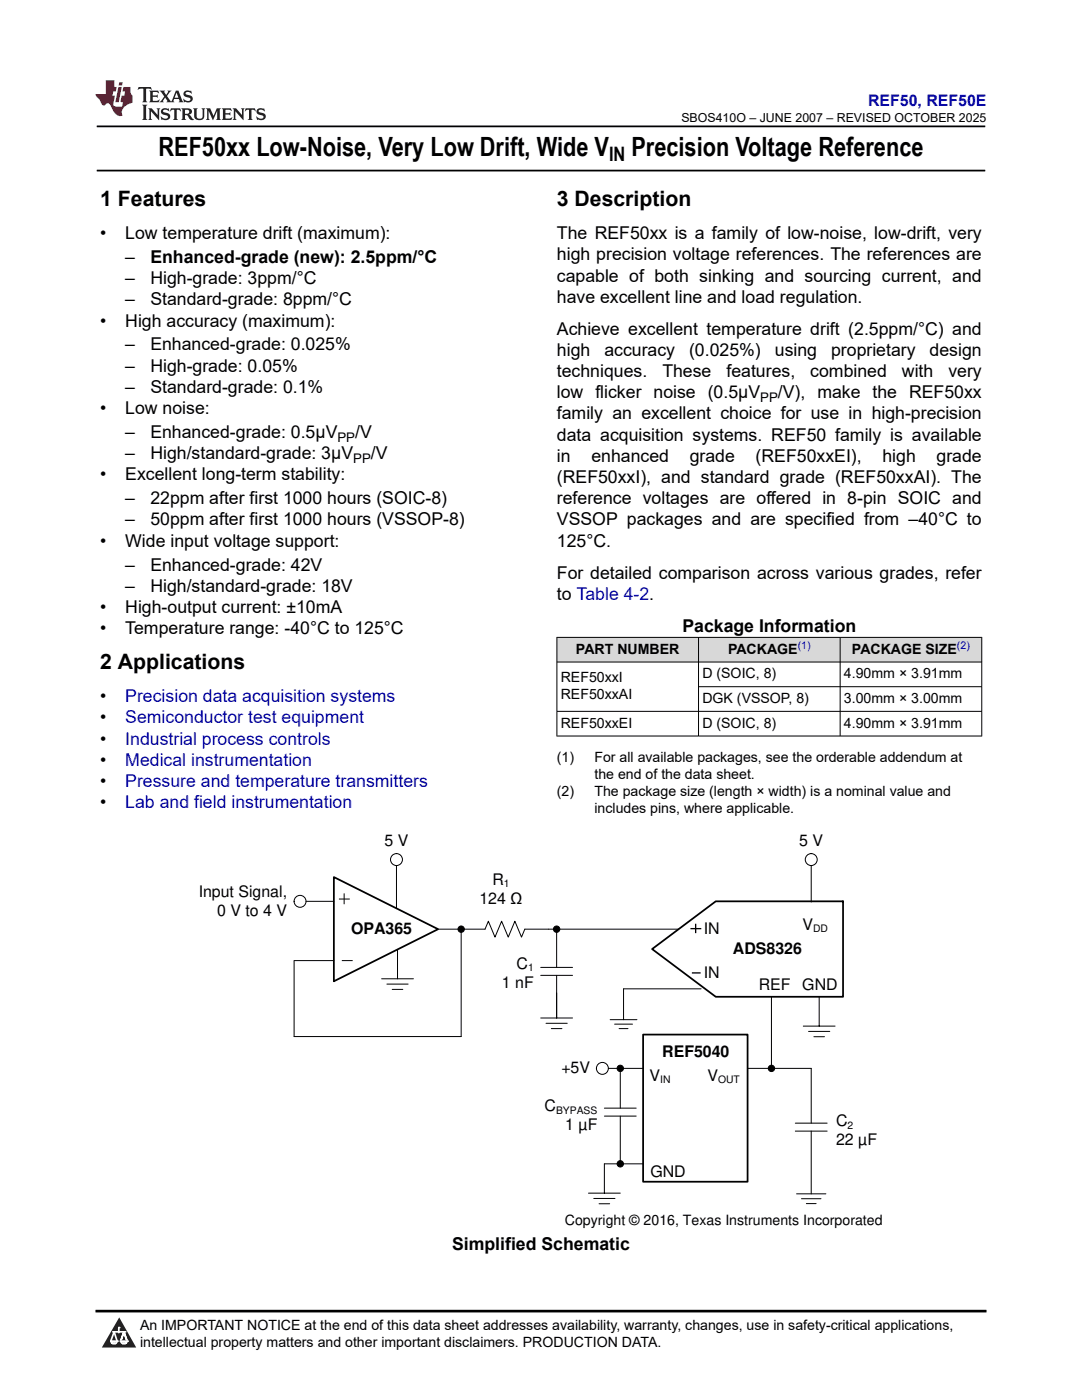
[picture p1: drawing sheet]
<svg xmlns="http://www.w3.org/2000/svg" width="216mm" height="279mm" viewBox="0 0 216 279" stroke-linecap="round" stroke-linejoin="round" font-family="sans-serif">
<defs><g id="words">
<g font-size="5.3">
<text x="31.6" y="31.2">REF50xx Low-Noise, Very Low Drift, Wide V</text>
<text x="126" y="31.2">Precision Voltage Reference</text>
</g>
<g font-size="4.2">
<text x="20" y="41.2">1 Features</text>
<text x="111.1" y="41.2">3 Description</text>
<text x="20" y="133.5">2 Applications</text>
</g>
<text font-size="4" x="121.5" y="32.2">IN</text>
<g font-size="3.5">
<text x="20" y="47.7">•</text>
<text x="25" y="47.7">Low temperature drift (maximum):</text>
<text x="111.1" y="47.7">The REF50xx is a family of low-noise, low-drift, very</text>
<text x="25" y="52.5">–</text>
<text x="30" y="52.5">Enhanced-grade (new): 2.5ppm/°C</text>
<text x="111.1" y="52">high precision voltage references. The references are</text>
<text x="25" y="56.7">–</text>
<text x="30" y="56.7">High-grade: 3ppm/°C</text>
<text x="111.1" y="56.2">capable of both sinking and sourcing current, and</text>
<text x="20" y="65.2">•</text>
<text x="25" y="61">–</text>
<text x="25" y="65.2">High accuracy (maximum):</text>
<text x="30" y="61">Standard-grade: 8ppm/°C</text>
<text x="111.1" y="60.4">have excellent line and load regulation.</text>
<text x="25" y="69.9">–</text>
<text x="30" y="69.9">Enhanced-grade: 0.025%</text>
<text x="111.1" y="66.8">Achieve excellent temperature drift (2.5ppm/°C) and</text>
<text x="111.1" y="71">high</text>
<text x="120.6" y="71">accuracy</text>
<text x="137.5" y="71">(0.025%)</text>
<text x="154.6" y="71">using</text>
<text x="165.8" y="71">proprietary</text>
<text x="185.5" y="71">design</text>
<text x="25" y="74.2">–</text>
<text x="30" y="74.2">High-grade: 0.05%</text>
<text x="111.1" y="75.2">techniques.</text>
<text x="132.2" y="75.2">These</text>
<text x="145" y="75.2">features,</text>
<text x="161.7" y="75.2">combined</text>
<text x="180" y="75.2">with</text>
<text x="189.2" y="75.2">very</text>
<text x="20" y="82.6">•</text>
<text x="25" y="78.4">–</text>
<text x="25" y="82.6">Low noise:</text>
<text x="30" y="78.4">Standard-grade: 0.1%</text>
<text x="111.1" y="83.7">family an excellent choice for use in high-precision</text>
<text x="111.1" y="79.5">low flicker noise (0.5μV</text>
<text x="155.2" y="79.5">/V), make the REF50xx</text>
<text x="25" y="87.4">–</text>
<text x="30" y="87.4">Enhanced-grade: 0.5μV</text>
<text x="70.9" y="87.4">/V</text>
<text x="111.1" y="87.9">data acquisition systems. REF50 family is available</text>
<text x="20" y="95.9">•</text>
<text x="25" y="91.6">–</text>
<text x="25" y="95.9">Excellent long-term stability:</text>
<text x="30" y="91.6">High/standard-grade: 3μV</text>
<text x="74" y="91.6">/V</text>
<text x="111.1" y="92.2">in</text>
<text x="118" y="92.2">enhanced</text>
<text x="137.6" y="92.2">grade</text>
<text x="150.8" y="92.2">(REF50xxEI),</text>
<text x="176.1" y="92.2">high</text>
<text x="186.9" y="92.2">grade</text>
<text x="25" y="100.6">–</text>
<text x="30" y="100.6">22ppm after first 1000 hours (SOIC-8)</text>
<text x="111.1" y="96.4">(REF50xxI), and standard grade (REF50xxAI). The</text>
<text x="111.1" y="100.6">reference voltages are offered in 8-pin SOIC and</text>
<text x="25" y="104.9">–</text>
<text x="30" y="104.9">50ppm after first 1000 hours (VSSOP-8)</text>
<text x="111.1" y="104.9">VSSOP packages and are specified from –40°C to</text>
<text x="20" y="109.1">•</text>
<text x="25" y="109.1">Wide input voltage support:</text>
<text x="25" y="113.9">–</text>
<text x="30" y="113.9">Enhanced-grade: 42V</text>
<text x="111.1" y="109.1">125°C.</text>
<text x="25" y="118.1">–</text>
<text x="30" y="118.1">High/standard-grade: 18V</text>
<text x="111.1" y="115.5">For detailed comparison across various grades, refer</text>
<text x="111.1" y="119.7">to Table 4-2.</text>
<text x="20" y="122.3">•</text>
<text x="25" y="122.3">High-output current: ±10mA</text>
<text x="20" y="126.6">•</text>
<text x="25" y="126.6">Temperature range: -40°C to 125°C</text>
<text x="136.2" y="126">Package Information</text>
<text x="20" y="140.1">•</text>
<text x="20" y="144.3">•</text>
<text x="20" y="148.6">•</text>
<text x="20" y="152.8">•</text>
<text x="20" y="161.3">•</text>
<text x="20" y="157">•</text>
<text x="90.2" y="249.4">Simplified Schematic</text>
</g>
<g font-size="3.5" fill="#00f">
<text x="25" y="140.1">Precision data acquisition systems</text>
<text x="25" y="144.3">Semiconductor test equipment</text>
<text x="25" y="148.6">Industrial process controls</text>
<text x="25" y="152.8">Medical instrumentation</text>
<text x="25" y="157">Pressure and temperature transmitters</text>
<text x="25" y="161.3">Lab and field instrumentation</text>
</g>
<text font-size="3.2" fill="#00f" x="173.2" y="21.1">REF50, REF50E</text>
<g font-size="3.2">
<text x="76.7" y="168.9">5 V</text>
<text x="159.5" y="168.9">5 V</text>
<text x="39.6" y="178.9">Input Signal,</text>
<text x="98.2" y="176.5">R</text>
<text x="43.4" y="182.7">0 V to 4 V</text>
<text x="95.6" y="180.4">124 ü</text>
<text x="160.1" y="185.6">V</text>
<text x="70.1" y="186.4">OPA365</text>
<text x="140.4" y="186.4">IN</text>
<text x="146.3" y="190.4">ADS8326</text>
<text x="100.2" y="197.2">1 nF</text>
<text x="103.1" y="193.3">C</text>
<text x="140.4" y="195.1">IN</text>
<text x="151.4" y="197.5">REF</text>
<text x="160.1" y="197.5">GND</text>
<text x="112" y="214.2">+5V</text>
<text x="129.6" y="215.8">V</text>
<text x="132.1" y="211">REF5040</text>
<text x="141.2" y="215.8">V</text>
<text x="108.7" y="221.8">C</text>
<text x="112.8" y="225.6">1 µF</text>
<text x="166.8" y="224.8">C</text>
<text x="166.8" y="228.6">22 µF</text>
<text x="129.8" y="234.8">GND</text>
</g>
<g font-size="2.8">
<text x="114.9" y="130.5">PART NUMBER</text>
<text x="145.3" y="130.5">PACKAGE</text>
<text x="170" y="130.5">PACKAGE SIZE</text>
<text x="111.9" y="136.2">REF50xxI</text>
<text x="140.2" y="135.4">D (SOIC, 8)</text>
<text x="168.4" y="135.4">4.90mm × 3.91mm</text>
<text x="111.9" y="139.6">REF50xxAI</text>
<text x="140.2" y="140.3">DGK (VSSOP, 8)</text>
<text x="168.4" y="140.3">3.00mm × 3.00mm</text>
<text x="111.9" y="145.2">REF50xxEI</text>
<text x="140.2" y="145.2">D (SOIC, 8)</text>
<text x="168.4" y="145.2">4.90mm × 3.91mm</text>
<text x="111.1" y="152">(1)</text>
<text x="118.6" y="152">For all available packages, see the orderable addendum at</text>
<text x="118.6" y="155.4">the end of the data sheet.</text>
<text x="111.1" y="158.8">(2)</text>
<text x="118.6" y="158.8">The package size (length × width) is a nominal value and</text>
<text x="118.6" y="162.2">includes pins, where applicable.</text>
<text x="112.7" y="244.6">Copyright © 2016, Texas Instruments Incorporated</text>
<text x="27.9" y="265.5">An IMPORTANT NOTICE at the end of this data sheet addresses availability, warranty, changes, use in safety-critical applications,</text>
<text x="27.9" y="268.9">intellectual property matters and other important disclaimers. PRODUCTION DATA.</text>
</g>
<g font-size="2.6">
<text x="151.7" y="80.2">PP</text>
<text x="67.3" y="88.1">PP</text>
<text x="70.5" y="92.4">PP</text>
</g>
<text font-size="2.5" x="136" y="24.3">SBOS410O – JUNE 2007 – REVISED OCTOBER 2025</text>
<g font-size="2.1" fill="#00f">
<text x="159.2" y="129.5">(1)</text>
<text x="191" y="129.5">(2)</text>
</g>
<g font-size="2.1">
<text x="100.5" y="177">1</text>
<text x="162.2" y="186">DD</text>
<text x="105.4" y="193.8">1</text>
<text x="131.7" y="216.2">IN</text>
<text x="143.3" y="216.2">OUT</text>
<text x="110.9" y="222.2">BYPASS</text>
<text x="169.1" y="225.2">2</text>
</g>
</g></defs>
<path d="M19.3 25.2h177.3M19.3 34h177.3" fill="none" stroke="#000" stroke-width=".35"/>
<g fill="#d8d8d8">
<path d="M111.1 127.2h84.8v4.9h-84.8z" fill-rule="evenodd"/>
<path d="M111.2 127.3h28.1v4.8h-28.1z" fill-rule="evenodd"/>
<path d="M139.4 127.3h28.2v4.8h-28.2z" fill-rule="evenodd"/>
<path d="M167.7 127.3h28.1v4.8h-28.1z" fill-rule="evenodd"/>
</g>
<g fill="none" stroke="#000" stroke-width=".2">
<path d="M111.1 127.2h84.9M111.1 132.1h84.9M111.1 127.1v19.8M139.4 127.1v19.8M139.4 137h56.6M167.6 127.1v19.8M195.9 127.1v19.8M111.1 142h84.9M111.1 146.9h84.9M67.6 179.4h2.2M68.7 178.3v2.2M58.7 191.7h7.9"/>
<path d="M68.2 191.7h2.2M76.1 195.3h6.4M77.2 196.4h4.2M78.3 197.5h2.1M79.3 189.5v5.8M87.3 185.4h9.5l.6-1.6 1.4 3.2 1.3-3.2 1.3 3.2 1.3-3.2 1.4 3.2 .6-1.6h30.7M92 185.4v21.5h-33.3v-15.1"/>
<circle cx="92" cy="185.4" r=".64"/>
<circle cx="111.1" cy="185.4" r=".64"/>
</g>
<path d="M66.6 175l20.8 10.4-20.8 10.4zM130.1 189.4l12.7-9.5h25.4v19h-25.4zM128.3 206.5h20.9v29.3h-20.9z" fill="none" stroke="#000" stroke-width=".35"/>
<g fill="#000">
<circle cx="92" cy="185.4" r=".64"/>
<circle cx="111.1" cy="185.4" r=".64"/>
</g>
<circle cx="79.1" cy="171.5" r="1.19" fill="#fff"/>
<g fill="none" stroke="#000" stroke-width=".2">
<path d="M79.1 172.7v8.6"/>
<circle cx="79.1" cy="171.5" r="1.19"/>
</g>
<circle cx="59.9" cy="179.9" r="1.19" fill="#fff"/>
<g fill="none" stroke="#000" stroke-width=".2">
<path d="M61.1 179.9h5.5"/>
<circle cx="59.9" cy="179.9" r="1.19"/>
</g>
<circle cx="161.9" cy="171.5" r="1.19" fill="#fff"/>
<g fill="none" stroke="#000" stroke-width=".2">
<path d="M161.9 172.7v7.3M163.5 198.9v5.9M160.3 204.8h6.3M161.3 205.8h4.3M162.4 206.9h2.1"/>
<circle cx="161.9" cy="171.5" r="1.19"/>
</g>
<circle cx="120.2" cy="213.2" r="1.19" fill="#fff"/>
<g fill="none" stroke="#000" stroke-width=".2">
<path d="M107.9 194.7h6.3M107.9 193.1h6.3M111.1 185.4v7.7M111.1 194.7v8.5M139.9 197.3h-15.5v6.2M153.9 198.9v14.3M107.9 203.2h6.3M109 204.2h4.2M110 205.3h2.1M121.4 213.2h6.9M121.7 203.5h5.4M122.6 204.4h3.6"/>
<path d="M123.5 205.3h1.8M123.8 213.2v8M149.2 213.2h12.7v10.9M117.4 238.1h6.4M118.5 239.2h4.2M120.6 222.7h6.3M120.6 221.2h6.3M123.8 222.7v9.6M128.3 232.3h-7.7v5.8M158.7 225.7h6.3M158.7 224.1h6.3M158.9 238.3h5.9"/>
<path d="M159.9 239.2h3.9M161.9 225.7v12.6M119.5 240.2h2.2M160.9 240.2h1.9"/>
<circle cx="120.2" cy="213.2" r="1.19"/>
<circle cx="123.8" cy="213.2" r=".64"/>
<circle cx="153.9" cy="213.2" r=".64"/>
<circle cx="123.8" cy="232.3" r=".64"/>
</g>
<g fill="#000">
<circle cx="123.8" cy="213.2" r=".64"/>
<circle cx="153.9" cy="213.2" r=".64"/>
<circle cx="123.8" cy="232.3" r=".64"/>
</g>
<path d="M137.8 185.3h2.1M138.1 194.2h1.7M138.8 184.4v1.8" fill="none" stroke="#000" stroke-width=".26"/>
<path d="M0 0h215.9v23.8h-215.9z" fill-rule="evenodd" fill="#fff"/>
<path d="M27.7 17.4l-.2 .6 .5-.3h.6v.2v2.1l-.2 .4h1l-.2-.4v-2.1v-.2h.5l.5 .3-.1-.6zM29.8 18.1l.2 .4v1.5l-.2 .4h1.9l.1-.6a1.08 1.08 0 0 1-1.3 .2v-.7h.6l.4 .2v-.6l-.4 .2h-.6v-.6l.2-.1a1 1 0 0 1 1 .2l-.1-.5zM31.8 18.1l1 1.1-1 1.2h.9l-.2-.2 .4-.7 .5 .7-.2 .2h1.6l-.2-.2 .1-.4h1l.1 .4-.1 .2h.9l-.2-.3-.8-2h-.5l-1 2.2-.8-1.1 .9-1.1h-.8l.2 .2-.5 .7-.3-.7 .1-.2zM35.2 18.5l.4 1h-.8zM36.8 18.2a.65 .65 0 0 0-.2 .8 .65 .65 0 0 0 .6 .4l.7 .2 .1 .2a.79 .79 0 0 1-.7 .4 .79 .79 0 0 1-.7-.5l.1 .7 .2-.1a.93 .93 0 0 0 1.1 .1 .93 .93 0 0 0 .4-1 1.46 1.46 0 0 0-1.2-.6l-.1-.3a1.09 1.09 0 0 1 1.2 .2l-.2-.6-.1 .1-.6-.2zM28.4 20.9l.2 .4v2.3l-.2 .3h1l-.2-.3v-2.3l.2-.4zM29.6 21.6l.2 .4v1.6l-.2 .3h.8l-.3-.3v-1.4l1.7 1.8v-2l.2-.4h-.8l.2 .2 .1 1.1-1.2-1.3zM32.3 21.8a.65 .65 0 0 0-.2 .7 .65 .65 0 0 0 .7 .4l.6 .2 .1 .2a.79 .79 0 0 1-.7 .4 .79 .79 0 0 1-.7-.5l.1 .7 .2-.1a.93 .93 0 0 0 1.1 .1 .93 .93 0 0 0 .4-.9 1.46 1.46 0 0 0-1.2-.6l-.1-.4a1.09 1.09 0 0 1 1.2 .2l-.2-.6-.1 .1-.6-.1zM34.1 21.6l-.1 .7a.63 .63 0 0 1 .7-.4l.1 1.7-.3 .3h1l-.2-.3v-1.7a.66 .66 0 0 1 .8 .4l-.1-.7zM36.2 21.6l.2 .4v1.6l-.2 .3h.9l-.2-.2v-.7h.5l.1 .2a.79 .79 0 0 0 1.2 .6l-1-.9a.61 .61 0 0 0 .6-.6 .61 .61 0 0 0-.5-.6zM36.9 21.9h.2a.47 .47 0 0 1 .5 .1 .47 .47 0 0 1 .1 .5l-.2 .2h-.6zM38.5 21.6l.2 .2a2.27 2.27 0 0 0 .4 2 1.04 1.04 0 0 0 1.7-.7v-1.3l.2-.2h-.8l.2 .4v1.1a.6 .6 0 0 1-.6 .6 .6 .6 0 0 1-.6-.6v-1.1l.3-.4zM41.1 21.6l.2 .4v1.6l-.2 .3h.7l-.2-.3v-1.5l.9 1.9 .8-1.9v1.5l-.2 .3h1l-.3-.3v-1.6l.3-.4h-.8l-.7 1.5-.7-1.5zM44.3 21.6l.2 .4v1.6l-.2 .3h1.9l.1-.5a1.09 1.09 0 0 1-1.3 .1v-.6h.6l.4 .1v-.6l-.4 .2h-.6v-.6l.2-.1a1.01 1.01 0 0 1 1 .3l-.1-.6zM46.4 21.6l.3 .4v1.6l-.3 .3h.8l-.2-.3v-1.4l1.6 1.8v-2l.2-.4h-.7l.2 .2v1.1l-1.2-1.3zM49 21.6l-.1 .7a.63 .63 0 0 1 .8-.4v1.7l-.3 .3h1l-.2-.3v-1.7a.66 .66 0 0 1 .8 .4l-.1-.7zM51.4 21.8a.65 .65 0 0 0-.2 .7 .65 .65 0 0 0 .6 .4l.6 .2 .2 .2a.79 .79 0 0 1-.8 .4 .79 .79 0 0 1-.6-.5l.1 .7 .2-.1a.93 .93 0 0 0 1 .1 .93 .93 0 0 0 .5-.9 1.46 1.46 0 0 0-1.3-.6l-.1-.4a1.09 1.09 0 0 1 1.3 .2l-.2-.6-.2 .1-.5-.1z" fill="#231f20"/>
<path d="M21.1 16v2.8h-2.1l.1 .3 .9 1a.95 .95 0 0 0 .9 .9 .59 .59 0 0 1 .6-.4 .59 .59 0 0 1 .5 .4l.4 .8a1.59 1.59 0 0 0 2.1 1.3 1.61 1.61 0 0 1 1-2.2l1-.4-.1-1.5a1.59 1.59 0 0 1-.4-1.6h-1.4l-.2 .9h.5l-.1 .8h-.5l-.2 1v.2l.4 .1-.2 .9h-.6a.73 .73 0 0 1-1.1-.7l.3-1.5h-.5l.2-.8h.5l.2-.9h-.5v-1.4zM23.6 17.4l-.6 3h.7l.6-3zM23.8 16.4l-.1 .7h.7l.1-.7z" fill="#ed1c24"/>
<path d="M0 261.4h215.9v18h-215.9z" fill-rule="evenodd" fill="#fff"/>
<path d="M23.8 262.9l3.4 6h-6.9z" fill="#231f20"/>
<path d="M22.1 267.7h1.3l-.4 .5h-.3a.55 .55 0 0 1-.6-.5z" fill-rule="evenodd" fill="#fff"/>
<path d="M22.1 267.7h1.3l-.4 .5h-.3a.55 .55 0 0 1-.6-.5z" fill="none" stroke="#231f20" stroke-width=".34"/>
<path d="M22.1 267.7h1.3l-.4 .5h-.5zM23.7 265.9h.1M23.7 264.9v1z" fill="none" stroke="#fff" stroke-width=".34"/>
<circle cx="23.7" cy="264.9" r=".17" fill="#fff"/>
<path d="M22.6 265.8h.1M22.6 265.8h2.3z" fill="none" stroke="#fff" stroke-width=".34"/>
<circle cx="24.9" cy="265.8" r=".17" fill="#fff"/>
<path d="M24 267.7h.1" fill="none" stroke="#fff" stroke-width=".34"/>
<path d="M24.7 265.8l-.7 1.9z" fill="#fff"/>
<path d="M24.7 265.8l-.7 1.9z" fill="none" stroke="#fff" stroke-width=".34"/>
<path d="M24.7 265.8l.7 1.9z" fill="#fff"/>
<path d="M24.7 265.8l.7 1.9zM25.3 267.7h.1" fill="none" stroke="#fff" stroke-width=".34"/>
<circle cx="22.1" cy="267.7" r=".17" fill="#fff"/>
<path d="M22.8 265.8l-.7 1.9zM22.8 265.8l.6 1.9z" fill="none" stroke="#fff" stroke-width=".34"/>
<circle cx="23.4" cy="267.7" r=".17" fill="#fff"/>
<path d="M24.1 267.7h1.3a.65 .65 0 0 1-.6 .5 .65 .65 0 0 1-.7-.5z" fill-rule="evenodd" fill="#fff"/>
<path d="M24.1 267.7h1.3a.65 .65 0 0 1-.6 .5 .65 .65 0 0 1-.7-.5z" fill="none" stroke="#231f20" stroke-width=".34"/>
<path d="M24 267.7h.1M24.1 267.7h1.3l-.4 .5h-.5z" fill="none" stroke="#fff" stroke-width=".34"/>
<circle cx="25.4" cy="267.7" r=".17" fill="#fff"/>
<path d="M19 261.7h177.8" fill="none" stroke="#000" stroke-width=".53"/>
<use href="#words"/>
</svg>
